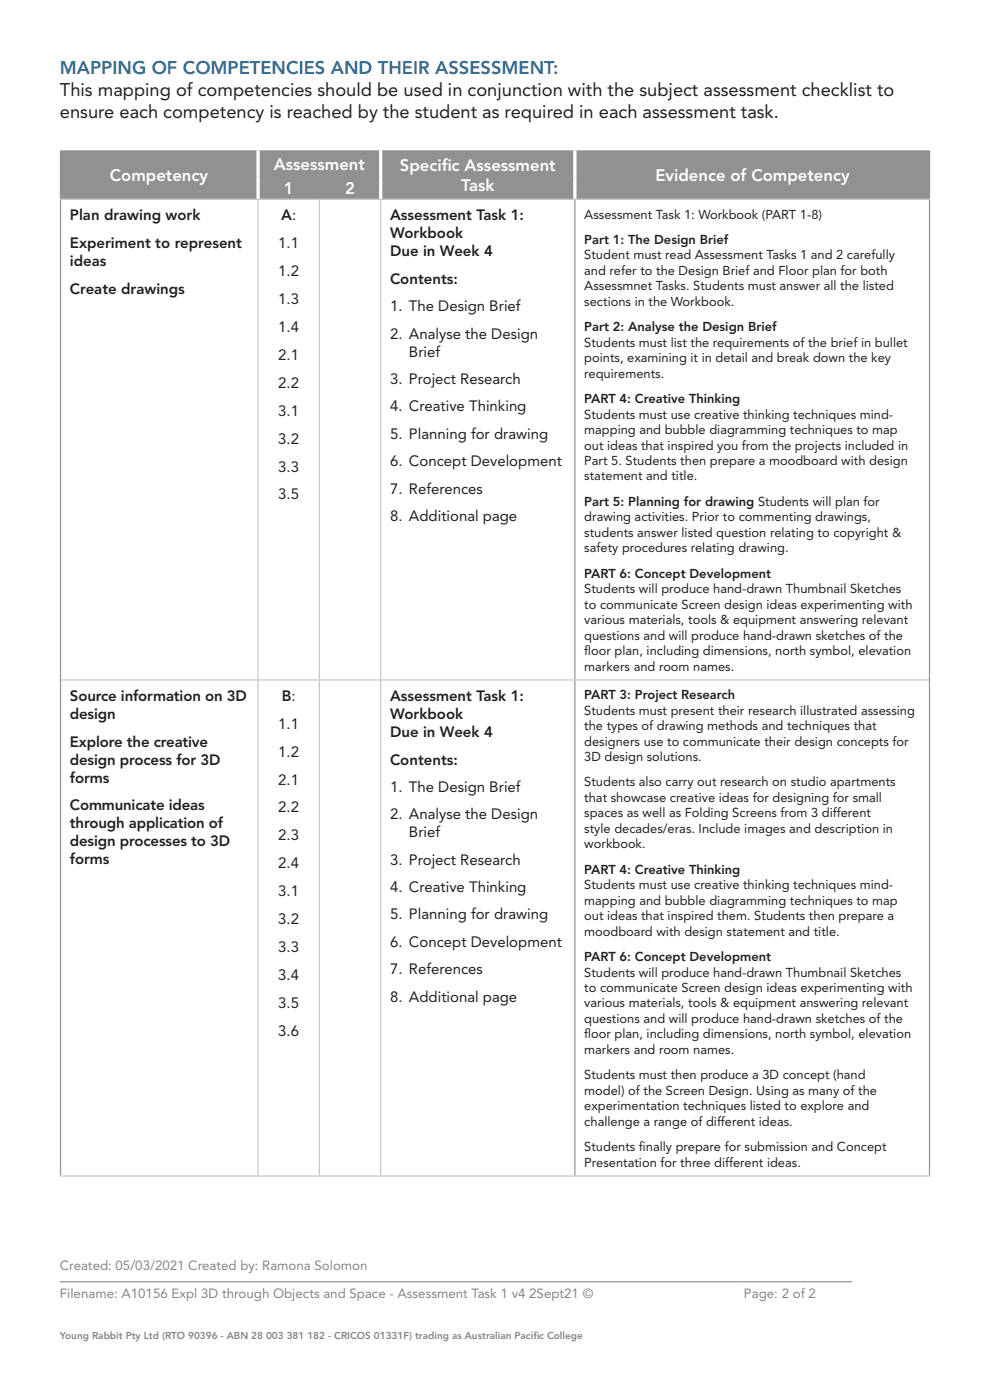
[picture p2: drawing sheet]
<svg xmlns="http://www.w3.org/2000/svg" width="210mm" height="297mm" viewBox="0 0 210 297" stroke-linecap="round" stroke-linejoin="round" font-family="sans-serif">
<defs><g id="words">
<text font-size="3.9" fill="#237ab5" x="12.7" y="15.6">MAPPING OF COMPETENCIES AND THEIR ASSESSMENT:</text>
<g font-size="3.9" fill="#231f20">
<text x="12.7" y="20.3">This mapping of competencies should be used in conjunction with the subject assessment checklist to</text>
<text x="12.7" y="24.9">ensure each competency is reached by the student as required in each assessment task.</text>
</g>
<g font-size="3.5" fill="#fff">
<text x="23.3" y="38.4">Competency</text>
<text x="58.1" y="36">Assessment</text>
<text x="60.2" y="41.2">1</text>
<text x="73.2" y="41.2">2</text>
<text x="84.8" y="36.2">Specif</text>
<text x="93.7" y="36.2">ic Assessment</text>
<text x="97.8" y="40.5">Task</text>
<text x="139" y="38.4">Evidence of Competency</text>
</g>
<g font-size="3.2" fill="#231f20">
<text x="14.8" y="46.7">Plan drawing work</text>
<text x="59.7" y="46.7">A:</text>
<text x="82.7" y="46.7">Assessment Task 1:</text>
<text x="14.8" y="52.6">Experiment to represent</text>
<text x="59" y="52.6">1.1</text>
<text x="82.7" y="50.5">Workbook</text>
<text x="14.8" y="56.4">ideas</text>
<text x="59" y="58.6">1.2</text>
<text x="82.7" y="54.3">Due in Week 4</text>
<text x="14.8" y="62.4">Create drawings</text>
<text x="59" y="64.5">1.3</text>
<text x="82.7" y="60.2">Contents:</text>
<text x="59" y="70.4">1.4</text>
<text x="82.7" y="66.1">1. The Design Brief</text>
<text x="82.7" y="71.9">2. Analyse the Design</text>
<text x="59" y="76.3">2.1</text>
<text x="86.7" y="75.7">Brief</text>
<text x="59" y="82.3">2.2</text>
<text x="82.7" y="81.5">3. Project Research</text>
<text x="59" y="88.2">3.1</text>
<text x="82.7" y="87.3">4. Creative Thinking</text>
<text x="59" y="94.1">3.2</text>
<text x="82.7" y="93.1">5. Planning for drawing</text>
<text x="59" y="100">3.3</text>
<text x="82.7" y="98.9">6. Concept Development</text>
<text x="59" y="106">3.5</text>
<text x="82.7" y="104.7">7. References</text>
<text x="82.7" y="110.5">8. Additional page</text>
<text x="14.8" y="148.6">Source information on 3D</text>
<text x="59.8" y="148.6">B:</text>
<text x="82.7" y="148.6">Assessment Task 1:</text>
<text x="14.8" y="152.5">design</text>
<text x="59" y="154.6">1.1</text>
<text x="82.7" y="152.5">Workbook</text>
<text x="14.8" y="158.4">Explore the creative</text>
<text x="59" y="160.5">1.2</text>
<text x="82.7" y="156.3">Due in Week 4</text>
<text x="14.8" y="162.2">design process for 3D</text>
<text x="14.8" y="166">forms</text>
<text x="59" y="166.4">2.1</text>
<text x="82.7" y="162.2">Contents:</text>
<text x="14.8" y="171.9">Communicate ideas</text>
<text x="59" y="172.4">2.2</text>
<text x="82.7" y="168">1. The Design Brief</text>
<text x="82.7" y="173.8">2. Analyse the Design</text>
<text x="14.8" y="175.7">through application of</text>
<text x="14.8" y="179.6">design processes to 3D</text>
<text x="59" y="178.3">2.3</text>
<text x="86.7" y="177.6">Brief</text>
<text x="14.8" y="183.4">forms</text>
<text x="59" y="184.2">2.4</text>
<text x="82.7" y="183.4">3. Project Research</text>
<text x="59" y="190.1">3.1</text>
<text x="82.7" y="189.2">4. Creative Thinking</text>
<text x="59" y="196.1">3.2</text>
<text x="82.7" y="195.1">5. Planning for drawing</text>
<text x="59" y="202">3.3</text>
<text x="82.7" y="200.9">6. Concept Development</text>
<text x="59" y="207.9">3.4</text>
<text x="82.7" y="206.7">7. References</text>
<text x="59" y="213.8">3.5</text>
<text x="82.7" y="212.5">8. Additional page</text>
<text x="59" y="219.8">3.6</text>
</g>
<g font-size="2.8" fill="#838588">
<text x="12.7" y="269.5">Created: 05/03/2021 Created by: Ramona Solomon</text>
<text x="12.7" y="275.5">Filename: A10156 Expl 3D through Objects and Space - Assessment Task 1 v4 2Sept21 ©</text>
<text x="157.8" y="275.5">Page: 2 of 2</text>
</g>
<g font-size="2.7" fill="#231f20">
<text x="123.9" y="46.4">Assessment Task 1: Workbook (PART 1-8)</text>
<text x="123.9" y="51.8">Part 1: The Design Brief</text>
<text x="123.9" y="55">Student must read Assessment Tasks 1 and 2 carefully</text>
<text x="123.9" y="58.3">and refer to the Design Brief and Floor plan for both</text>
<text x="123.9" y="61.6">Assessmnet Tasks. Students must answer all the listed</text>
<text x="123.9" y="64.9">sections in the Workbook.</text>
<text x="123.9" y="70.3">Part 2: Analyse the Design Brief</text>
<text x="123.9" y="73.6">Students must list the requirements of the brief in bullet</text>
<text x="123.9" y="76.8">points, examining it in detail and break down the key</text>
<text x="123.9" y="80.1">requirements.</text>
<text x="123.9" y="85.5">PART 4: Creative Thinking</text>
<text x="123.9" y="88.8">Students must use creative thinking techniques mind-</text>
<text x="123.9" y="92.1">mapping and bubble diagramming techniques to map</text>
<text x="123.9" y="95.4">out ideas that inspired you from the projects included in</text>
<text x="123.9" y="98.6">Part 5. Students then prepare a moodboard with design</text>
<text x="123.9" y="101.9">statement and title.</text>
<text x="123.9" y="107.3">Part 5: Planning for drawing Students will plan for</text>
<text x="123.9" y="110.6">drawing activities. Prior to commenting drawings,</text>
<text x="123.9" y="113.9">students answer listed question relating to copyright &amp;</text>
<text x="123.9" y="117.2">safety procedures relating drawing.</text>
<text x="123.9" y="122.6">PART 6: Concept Development</text>
<text x="123.9" y="125.8">Students will produce hand-drawn Thumbnail Sketches</text>
<text x="123.9" y="129.1">to communicate Screen design ideas experimenting with</text>
<text x="123.9" y="132.4">various materials, tools &amp; equipment answering relevant</text>
<text x="123.9" y="135.7">questions and will produce hand-drawn sketches of the</text>
<text x="123.9" y="139">f</text>
<text x="123.9" y="139">loor plan, including dimensions, north symbol, elevation</text>
<text x="123.9" y="142.2">markers and room names.</text>
<text x="123.9" y="148.3">PART 3: Project Research</text>
<text x="123.9" y="151.6">Students must present their research illustrated assessing</text>
<text x="123.9" y="154.9">the types of drawing methods and techniques that</text>
<text x="123.9" y="158.2">designers use to communicate their design concepts for</text>
<text x="123.9" y="161.4">3D design solutions.</text>
<text x="123.9" y="166.8">Students also carry out research on studio apartments</text>
<text x="123.9" y="170.1">that showcase creative ideas for designing for small</text>
<text x="123.9" y="173.4">spaces as well as Folding Screens from 3 different</text>
<text x="123.9" y="176.7">style decades/eras. Include images and description in</text>
<text x="123.9" y="180">workbook.</text>
<text x="123.9" y="185.4">PART 4: Creative Thinking</text>
<text x="123.9" y="188.6">Students must use creative thinking techniques mind-</text>
<text x="123.9" y="191.9">mapping and bubble diagramming techniques to map</text>
<text x="123.9" y="195.2">out ideas that inspired them. Students then prepare a</text>
<text x="123.9" y="198.5">moodboard with design statement and title.</text>
<text x="123.9" y="203.9">PART 6: Concept Development</text>
<text x="123.9" y="207.2">Students will produce hand-drawn Thumbnail Sketches</text>
<text x="123.9" y="210.4">to communicate Screen design ideas experimenting with</text>
<text x="123.9" y="213.7">various materials, tools &amp; equipment answering relevant</text>
<text x="123.9" y="217">questions and will produce hand-drawn sketches of the</text>
<text x="123.9" y="220.3">f</text>
<text x="123.9" y="220.3">loor plan, including dimensions, north symbol, elevation</text>
<text x="123.9" y="223.6">markers and room names.</text>
<text x="123.9" y="229">Students must then produce a 3D concept (hand</text>
<text x="123.9" y="232.2">model) of the Screen Design. Using as many of the</text>
<text x="123.9" y="235.5">experimentation techniques listed to explore and</text>
<text x="123.9" y="238.8">challenge a range of different ideas.</text>
<text x="123.9" y="244.2">Students f</text>
<text x="135.5" y="244.2">inally prepare for submission and Concept</text>
<text x="123.9" y="247.5">Presentation for three different ideas.</text>
</g>
<g font-size="2.1" fill="#838588">
<text x="12.7" y="284.1">Young Rabbit Pty Ltd (RTO 90396 - ABN 28 003 381 182 - CRICOS 01331F) trading as Australian Pacif</text>
<text x="113.1" y="284.1">ic College</text>
</g>
</g></defs>
<path d="M156.4 266h25M156.4 277.8h25M181.1 266.3v11.2" fill="none" stroke="#fff" stroke-width=".71" stroke-linecap="butt"/>
<path d="M12.8 42.4v206.9M121.9 42.4v101.7M197.2 42.4v206.9M121.9 144.4v104.9M12.7 271.9h168" fill="none" stroke="#939598" stroke-width=".26"/>
<path d="M12.7 42.3h184.6M54.7 42.4v101.7M67.7 42.4v101.7M80.7 42.4v101.7M13 144.2h184M54.7 144.4v104.9M67.7 144.4v104.9M80.7 144.4v104.9M12.7 249.5h184.6" fill="none" stroke="#c8c8c8" stroke-width=".26"/>
<path d="M12.7 31.9h42v10.3h-42zM54.7 31.9h26v5.6h-26zM80.7 31.9h41.2v10.3h-41.2zM121.9 31.9h75.4v10.3h-75.4zM54.7 37.5h13v4.7h-13zM67.7 37.5h13v4.7h-13z" fill="#919191"/>
<path d="M54.7 31.9v10.3M80.7 31.9v10.3M121.9 31.9v10.3" fill="none" stroke="#fff" stroke-width=".71" stroke-linecap="butt"/>
<use href="#words"/>
</svg>
